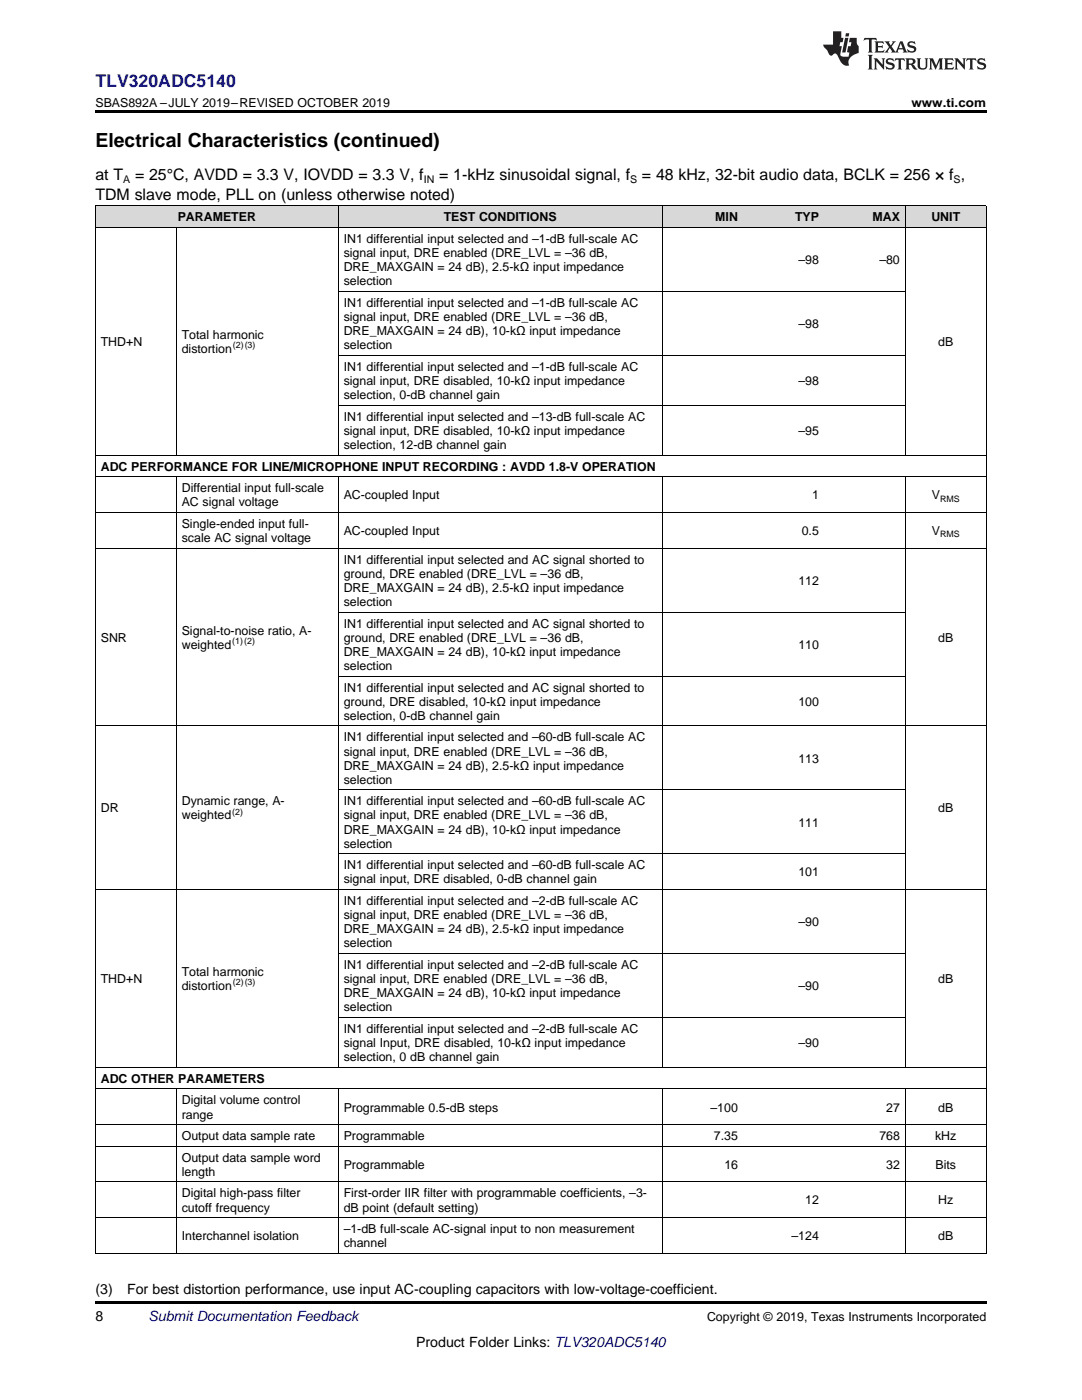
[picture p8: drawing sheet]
<svg xmlns="http://www.w3.org/2000/svg" width="216mm" height="279mm" viewBox="0 0 216 279" stroke-linecap="round" stroke-linejoin="round" font-family="sans-serif">
<defs><g id="words">
<text font-size="3.9" x="19" y="29.3">Electrical Characteristics (continued)</text>
<text font-size="3.5" fill="#00f" x="19" y="17.3">TLV320ADC5140</text>
<g font-size="3.2">
<text x="19" y="36">at T</text>
<text x="27" y="36">= 25°C, AVDD = 3.3 V, IOVDD = 3.3 V, f</text>
<text x="87.6" y="36">= 1-kHz sinusoidal signal, f</text>
<text x="128.1" y="36">= 48 kHz, 32-bit audio data, BCLK = 256 × f ,</text>
<text x="19" y="39.9">TDM slave mode, PLL on (unless otherwise noted)</text>
</g>
<g font-size="2.8">
<text x="19" y="263.6">8</text>
<text x="19" y="258.2">(3)</text>
<text x="25.4" y="258.2">For best distortion performance, use input AC-coupling capacitors with low-voltage-coefficient.</text>
<text x="83" y="268.9">Product Folder Links: TLV320ADC5140</text>
</g>
<text font-size="2.8" fill="#0000c8" x="29.6" y="263.6">Submit Documentation Feedback</text>
<g font-size="2.5">
<text x="19" y="21.4">SBAS892A –JULY 2019–REVISED OCTOBER 2019</text>
<text x="181.9" y="21.4">www.ti.com</text>
<text x="35.5" y="44.2">PARAMETER</text>
<text x="88.5" y="44.2">TEST CONDITIONS</text>
<text x="142.7" y="44.2">MIN</text>
<text x="158.6" y="44.2">TYP</text>
<text x="174.1" y="44.2">MAX</text>
<text x="185.8" y="44.2">UNIT</text>
<text x="68.6" y="48.5">IN1 differential input selected and –1-dB full-scale AC</text>
<text x="68.6" y="51.3">signal input, DRE enabled (DRE_LVL = –36 dB,</text>
<text x="159.3" y="52.7">–98</text>
<text x="175.5" y="52.7">–80</text>
<text x="68.6" y="54.1">DRE_MAXGAIN = 24 dB), 2.5-kΩ input impedance</text>
<text x="68.6" y="56.9">selection</text>
<text x="68.6" y="61.2">IN1 differential input selected and –1-dB full-scale AC</text>
<text x="68.6" y="64.1">signal input, DRE enabled (DRE_LVL = –36 dB,</text>
<text x="159.3" y="65.5">–98</text>
<text x="20.1" y="69">THD+N</text>
<text x="36.3" y="67.6">Total harmonic</text>
<text x="36.3" y="70.4">distortion</text>
<text x="68.6" y="66.9">DRE_MAXGAIN = 24 dB), 10-kΩ input impedance</text>
<text x="68.6" y="69.7">selection</text>
<text x="187.2" y="69">dB</text>
<text x="68.6" y="74">IN1 differential input selected and –1-dB full-scale AC</text>
<text x="68.6" y="76.8">signal input, DRE disabled, 10-kΩ input impedance</text>
<text x="159.3" y="76.8">–98</text>
<text x="68.6" y="79.7">selection, 0-dB channel gain</text>
<text x="68.6" y="84">IN1 differential input selected and –13-dB full-scale AC</text>
<text x="68.6" y="86.8">signal input, DRE disabled, 10-kΩ input impedance</text>
<text x="68.6" y="89.6">selection, 12-dB channel gain</text>
<text x="159.3" y="86.8">–95</text>
<text x="20.1" y="93.9">ADC PERFORMANCE FOR LINE/MICROPHONE INPUT RECORDING : AVDD 1.8-V OPERATION</text>
<text x="36.3" y="98.2">Differential input full-scale</text>
<text x="36.3" y="101">AC signal voltage</text>
<text x="68.6" y="99.6">AC-coupled Input</text>
<text x="162.1" y="99.6">1</text>
<text x="185.9" y="99.6">V</text>
<text x="36.3" y="105.3">Single-ended input full-</text>
<text x="68.6" y="106.8">AC-coupled Input</text>
<text x="160" y="106.8">0.5</text>
<text x="185.9" y="106.8">V</text>
<text x="36.3" y="108.2">scale AC signal voltage</text>
<text x="68.6" y="112.5">IN1 differential input selected and AC signal shorted to</text>
<text x="68.6" y="115.3">ground, DRE enabled (DRE_LVL = –36 dB,</text>
<text x="68.6" y="118.1">DRE_MAXGAIN = 24 dB), 2.5-kΩ input impedance</text>
<text x="159.3" y="116.7">112</text>
<text x="68.6" y="120.9">selection</text>
<text x="68.6" y="125.2">IN1 differential input selected and AC signal shorted to</text>
<text x="20.1" y="128.1">SNR</text>
<text x="36.3" y="126.6">Signal-to-noise ratio, A-</text>
<text x="36.3" y="129.5">weighted</text>
<text x="68.6" y="128.1">ground, DRE enabled (DRE_LVL = –36 dB,</text>
<text x="68.6" y="130.9">DRE_MAXGAIN = 24 dB), 10-kΩ input impedance</text>
<text x="159.3" y="129.5">110</text>
<text x="187.2" y="128.1">dB</text>
<text x="68.6" y="133.7">selection</text>
<text x="68.6" y="138">IN1 differential input selected and AC signal shorted to</text>
<text x="68.6" y="140.8">ground, DRE disabled, 10-kΩ input impedance</text>
<text x="68.6" y="143.7">selection, 0-dB channel gain</text>
<text x="159.3" y="140.8">100</text>
<text x="68.6" y="148">IN1 differential input selected and –60-dB full-scale AC</text>
<text x="68.6" y="150.8">signal input, DRE enabled (DRE_LVL = –36 dB,</text>
<text x="68.6" y="153.6">DRE_MAXGAIN = 24 dB), 2.5-kΩ input impedance</text>
<text x="159.3" y="152.2">113</text>
<text x="36.3" y="160.7">Dynamic range, A-</text>
<text x="68.6" y="156.4">selection</text>
<text x="68.6" y="160.7">IN1 differential input selected and –60-dB full-scale AC</text>
<text x="20.1" y="162.1">DR</text>
<text x="36.3" y="163.5">weighted</text>
<text x="68.6" y="163.5">signal input, DRE enabled (DRE_LVL = –36 dB,</text>
<text x="68.6" y="166.4">DRE_MAXGAIN = 24 dB), 10-kΩ input impedance</text>
<text x="159.3" y="165">111</text>
<text x="187.2" y="162.1">dB</text>
<text x="68.6" y="169.2">selection</text>
<text x="68.6" y="173.5">IN1 differential input selected and –60-dB full-scale AC</text>
<text x="68.6" y="176.3">signal input, DRE disabled, 0-dB channel gain</text>
<text x="159.3" y="174.9">101</text>
<text x="68.6" y="180.6">IN1 differential input selected and –2-dB full-scale AC</text>
<text x="68.6" y="183.4">signal input, DRE enabled (DRE_LVL = –36 dB,</text>
<text x="159.3" y="184.9">–90</text>
<text x="68.6" y="186.3">DRE_MAXGAIN = 24 dB), 2.5-kΩ input impedance</text>
<text x="68.6" y="189.1">selection</text>
<text x="20.1" y="196.2">THD+N</text>
<text x="36.3" y="194.8">Total harmonic</text>
<text x="36.3" y="197.6">distortion</text>
<text x="68.6" y="193.4">IN1 differential input selected and –2-dB full-scale AC</text>
<text x="68.6" y="196.2">signal input, DRE enabled (DRE_LVL = –36 dB,</text>
<text x="159.3" y="197.6">–90</text>
<text x="187.2" y="196.2">dB</text>
<text x="68.6" y="199">DRE_MAXGAIN = 24 dB), 10-kΩ input impedance</text>
<text x="68.6" y="201.9">selection</text>
<text x="68.6" y="206.2">IN1 differential input selected and –2-dB full-scale AC</text>
<text x="68.6" y="209">signal Input, DRE disabled, 10-kΩ input impedance</text>
<text x="159.3" y="209">–90</text>
<text x="68.6" y="211.8">selection, 0 dB channel gain</text>
<text x="20.1" y="216.1">ADC OTHER PARAMETERS</text>
<text x="36.3" y="220.4">Digital volume control</text>
<text x="68.6" y="221.8">Programmable 0.5-dB steps</text>
<text x="141.8" y="221.8">–100</text>
<text x="176.8" y="221.8">27</text>
<text x="187.2" y="221.8">dB</text>
<text x="36.3" y="223.2">range</text>
<text x="36.3" y="227.5">Output data sample rate</text>
<text x="68.6" y="227.5">Programmable</text>
<text x="142.5" y="227.5">7.35</text>
<text x="175.5" y="227.5">768</text>
<text x="186.6" y="227.5">kHz</text>
<text x="36.3" y="231.8">Output data sample word</text>
<text x="68.6" y="233.3">Programmable</text>
<text x="144.5" y="233.3">16</text>
<text x="176.8" y="233.3">32</text>
<text x="186.7" y="233.3">Bits</text>
<text x="36.3" y="234.7">length</text>
<text x="36.3" y="239">Digital high-pass filter</text>
<text x="68.6" y="239">First-order IIR filter with programmable coefficients, –3-</text>
<text x="36.3" y="241.8">cutoff frequency</text>
<text x="68.6" y="241.8">dB point (default setting)</text>
<text x="160.7" y="240.4">12</text>
<text x="187.2" y="240.4">Hz</text>
<text x="36.3" y="247.5">Interchannel isolation</text>
<text x="68.6" y="246.1">–1-dB full-scale AC-signal input to non measurement</text>
<text x="68.6" y="248.9">channel</text>
<text x="157.9" y="247.5">–124</text>
<text x="187.2" y="247.5">dB</text>
<text x="141.1" y="263.6">Copyright © 2019, Texas Instruments Incorporated</text>
</g>
<g font-size="2.1">
<text x="24.6" y="36.6">A</text>
<text x="84.6" y="36.6">IN</text>
<text x="125.7" y="36.6">S</text>
<text x="190.3" y="36.6">S</text>
</g>
<g font-size="1.8">
<text x="46.5" y="69.5">(2)(3)</text>
<text x="187.6" y="100.1">RMS</text>
<text x="187.6" y="107.2">RMS</text>
<text x="46.4" y="128.5">(1)(2)</text>
<text x="46.4" y="162.6">(2)</text>
<text x="46.5" y="196.6">(2)(3)</text>
</g>
</g></defs>
<g fill="#d8d8d8">
<path d="M19 41.1h16.2v4.3h-16.2z"/>
<path d="M35.2 41.1h32.3v4.3h-32.3z"/>
<path d="M67.5 41.1h32.3v4.3h-32.3z"/>
<path d="M99.8 41.1h32.4v4.3h-32.4z"/>
<path d="M132.2 41.1h16.1v4.3h-16.1z"/>
<path d="M148.3 41.1h16.2v4.3h-16.2z"/>
<path d="M164.5 41.1h16.2v4.3h-16.2z"/>
<path d="M180.7 41.1h16.1v4.3h-16.1z"/>
</g>
<path d="M19 22h177.8v.5h-177.8zM19 259.7h177.8v.5h-177.8z" fill="#000"/>
<g fill="none" stroke="#000" stroke-width=".2">
<path d="M19 45.4h177.8M19 41.1h177.8M19.1 41.1v209.1M35.2 45.4v45.5M67.5 41.1v49.8M67.5 58.2h113.2M132.1 41.1v49.8M180.6 41.1v49.8M196.8 41.1v209.1M67.5 70.9h113.2M19 95.1h177.8M19 90.8h177.8"/>
<path d="M35.2 95.1v118M67.5 95.1v118M67.5 80.9h113.2M132.1 95.1v118M180.6 95.1v118M19 109.4h177.8M19 102.3h177.8M67.5 134.9h113.2M67.5 122.1h113.2M19 144.9h177.8M67.5 157.6h113.2M19 177.5h177.8"/>
<path d="M67.5 170.4h113.2M67.5 190.3h113.2M19 217.3h177.8M19 213h177.8M35.2 217.4v32.8M67.5 217.4v32.8M67.5 203.1h113.2M132.1 217.4v32.8M180.6 217.4v32.8M19 235.9h177.8M19 228.8h177.8M19 224.5h177.8"/>
<path d="M19 250.1h177.8M19 243h177.8"/>
</g>
<g fill="#231f20">
<path d="M172.5 7.6l-.1 .5 .4-.2h.6v.1v2.1l-.2 .4h.9l-.2-.4v-2.1l.1-.1h.5l.5 .2-.2-.5zM174.5 8.3l.2 .3v1.5l-.2 .4h1.8l.2-.6a1.04 1.04 0 0 1-1.3 .2v-.7h.6l.3 .2v-.6l-.3 .2h-.6v-.6l.8-.1 .4 .3-.2-.5zM176.5 8.3l.9 1.1-.9 1.1h.8l-.2-.2 .4-.7 .5 .7-.2 .2h1.5l-.2-.2 .2-.4h.9l.1 .4-.2 .2h1l-.3-.3-.7-1.9h-.5l-.9 2-.8-1 .9-1h-.8l.1 .3-.4 .5-.3-.6 .1-.2zM179.7 8.6l.4 1h-.7zM181.3 8.4a.63 .63 0 0 0-.2 .7 .63 .63 0 0 0 .6 .4l.6 .2 .1 .2a.75 .75 0 0 1-.7 .4 .75 .75 0 0 1-.6-.5l.1 .7 .1-.1a1.11 1.11 0 0 0 1.5-.6 1.13 1.13 0 0 0-1.2-.8l-.1-.4a1.04 1.04 0 0 1 1.2 .2l-.2-.5-.2 .1-.4-.2zM173.2 10.9l.2 .4v2.2l-.2 .4h1l-.3-.4v-2.2l.3-.4zM174.3 11.6l.3 .4v1.5l-.3 .4h.8l-.2-.4v-1.3l1.5 1.7v-1.9l.2-.4h-.7l.2 .4v.9l-1.1-1.3zM177 11.8a.62 .62 0 0 0-.2 .7 .62 .62 0 0 0 .6 .4l.6 .1 .1 .3a.76 .76 0 0 1-.7 .3 .76 .76 0 0 1-.7-.4l.2 .7 .1-.1a1.11 1.11 0 0 0 1.5-.6 1.13 1.13 0 0 0-1.2-.8l-.1-.4a1.04 1.04 0 0 1 1.2 .2l-.2-.6-.2 .1-.5-.1zM178.7 11.6l-.2 .6a.61 .61 0 0 1 .8-.3v1.6l-.2 .4h.9l-.2-.4v-1.6a.63 .63 0 0 1 .7 .3l-.1-.6zM180.6 11.6l.3 .4v1.5l-.3 .4h1l-.2-.2-.1-.8 .6 .2a.76 .76 0 0 0 1.2 .7l-1-1a.58 .58 0 0 0 .6-.5 .58 .58 0 0 0-.5-.6zM181.4 11.9h.1a.45 .45 0 0 1 .5 .1 .45 .45 0 0 1 .1 .5l-.8 .2zM182.9 11.6l.2 .2a2.17 2.17 0 0 0 .3 1.9 .99 .99 0 0 0 1.6-.6v-1.1l.2-.4h-.7l.2 .2a1.92 1.92 0 0 1-.2 1.8 .6 .6 0 0 1-.9-.5v-1.1l.2-.4zM185.4 11.6l.2 .4v1.5l-.2 .4h.7l-.2-.4v-1.4l.8 1.8 .8-1.8v1.4l-.2 .4h.9l-.2-.4v-1.5l.2-.4h-.8l-.6 1.5-.6-1.5zM188.4 11.6l.2 .4v1.5l-.2 .4h1.8l.1-.6a1.04 1.04 0 0 1-1.2 .1v-.6h.5l.4 .2v-.6l-.4 .2h-.5v-.7h.8l.3 .3-.1-.6zM190.5 11.6l.2 .4v1.5l-.2 .4h.7l-.2-.4v-1.3l1.5 1.7v-1.9l.2-.4h-.7l.2 .4v.9l-1.1-1.3zM192.9 11.6l-.1 .6a.61 .61 0 0 1 .7-.3l.1 1.6-.3 .4h1l-.3-.4 .1-1.6a.63 .63 0 0 1 .7 .3l-.1-.6zM195.2 11.8a.62 .62 0 0 0-.2 .7 .62 .62 0 0 0 .6 .4l.6 .1 .1 .3a.76 .76 0 0 1-.7 .3 .76 .76 0 0 1-.6-.4l.1 .7 .1-.1a1.11 1.11 0 0 0 1.6-.6 1.13 1.13 0 0 0-1.3-.8l-.1-.4a1.04 1.04 0 0 1 1.2 .2l-.1-.6-.2 .1-.5-.1z"/>
<path d="M166.2 6.3v2.6h-1.9v.4l.8 .9a.91 .91 0 0 0 1 .8 .56 .56 0 0 1 .5-.3 .56 .56 0 0 1 .5 .3l.4 .8a1.53 1.53 0 0 0 1.9 1.2 1.54 1.54 0 0 1 1-2.1l.9-.3v-1.4a1.52 1.52 0 0 1-.4-1.6h-1.3l-.2 .8h.5l-.2 .8h-.5l-.1 1v.2l.4 .1-.2 .8a1.93 1.93 0 0 1-1.6-.3l.3-1.8h-.5l.2-.8h.4l.2-.8h-.4v-1.3zM168.6 7.6l-.6 2.9h.7l.6-2.9zM168.8 6.6l-.1 .7h.6l.2-.7z"/>
</g>
<use href="#words"/>
</svg>
